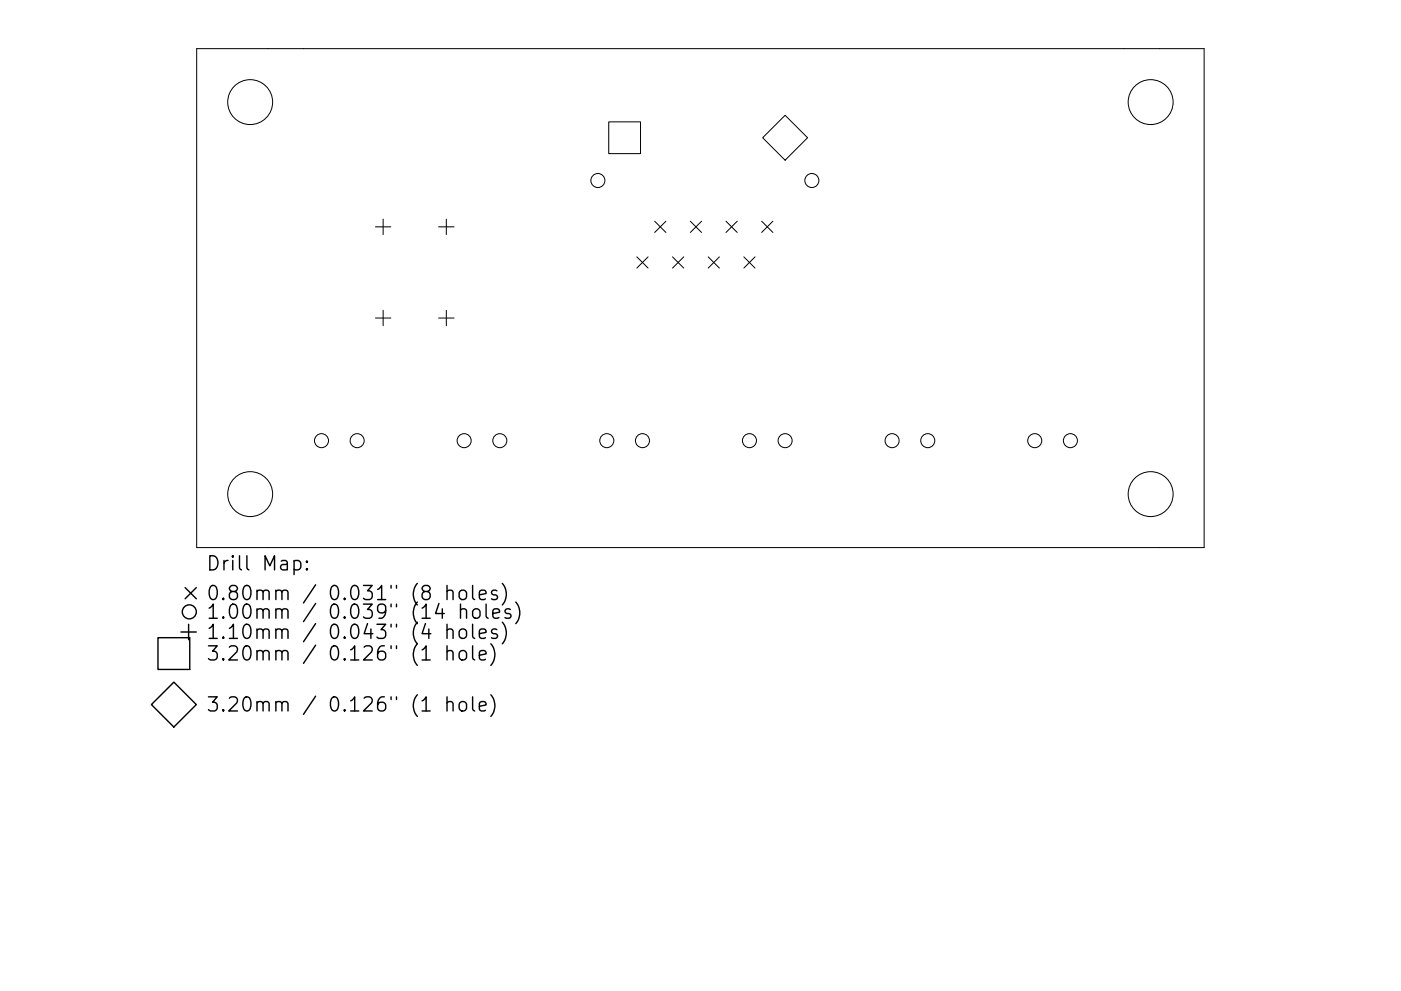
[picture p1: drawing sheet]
<svg xmlns="http://www.w3.org/2000/svg" width="297mm" height="210mm" viewBox="0 0 297 210" stroke-linecap="round" stroke-linejoin="round" font-family="sans-serif">
<defs><g id="words">
<g font-size="4.2">
<text x="43.6" y="121.1">Drill Map:</text>
<text x="43.6" y="127.4">0.80mm / 0.031&quot; (8 holes)</text>
<text x="43.6" y="131.3">1.00mm / 0.039&quot; (14 holes)</text>
<text x="43.6" y="135.6">1.10mm / 0.043&quot; (4 holes)</text>
<text x="43.6" y="140.2">3.20mm / 0.126&quot; (1 hole)</text>
<text x="43.6" y="151">3.20mm / 0.126&quot; (1 hole)</text>
</g>
</g></defs>
<g fill="none" stroke="#000" stroke-width=".21">
<path d="M41.7 10.3h213.6v105.9h-213.6zM129.1 25.9h6.7v6.7h-6.7zM161.7 29.2l4.8-4.7 4.7 4.7-4.7 4.8zM79.6 48.1h3.3M81.2 46.5v3.3M93 48.1h3.3M94.6 46.5v3.3M135 54.5l2.4 2.4M137.4 54.5l-2.4 2.4M138.8 46.9l2.4 2.4M141.2 46.9l-2.4 2.4M142.6 54.5l2.4 2.4"/>
<path d="M145 54.5l-2.4 2.4M146.4 46.9l2.3 2.4M148.7 46.9l-2.3 2.4M150.1 54.5l2.4 2.4M152.5 54.5l-2.4 2.4M153.9 46.9l2.4 2.4M156.3 46.9l-2.4 2.4M157.7 54.5l2.4 2.4M160.1 54.5l-2.4 2.4M161.5 46.9l2.4 2.4M163.9 46.9l-2.4 2.4M79.6 67.5h3.3"/>
<path d="M81.2 65.8v3.3M93 67.5h3.3M94.6 65.8v3.3"/>
<circle cx="53" cy="21.7" r="4.8"/>
<circle cx="126.8" cy="38.3" r="1.49"/>
<circle cx="172.1" cy="38.3" r="1.49"/>
<circle cx="244" cy="21.7" r="4.8"/>
<circle cx="68.2" cy="93.5" r="1.49"/>
<circle cx="75.7" cy="93.5" r="1.49"/>
<circle cx="98.4" cy="93.5" r="1.49"/>
<circle cx="106" cy="93.5" r="1.49"/>
<circle cx="128.7" cy="93.5" r="1.49"/>
<circle cx="136.2" cy="93.5" r="1.49"/>
<circle cx="158.9" cy="93.5" r="1.49"/>
<circle cx="166.5" cy="93.5" r="1.49"/>
<circle cx="189.1" cy="93.5" r="1.49"/>
<circle cx="196.7" cy="93.5" r="1.49"/>
<circle cx="219.4" cy="93.5" r="1.49"/>
<circle cx="226.9" cy="93.5" r="1.49"/>
<circle cx="53" cy="104.8" r="4.8"/>
<circle cx="244" cy="104.8" r="4.8"/>
</g>
<g fill="none" stroke="#000" stroke-width=".3">
<path d="M62.3 119.1l.9-.2 .6 .6v.8l-.3 .5-.3 .1-.9-.1M65.1 119.1l.1 .1-.1 .1-.2-.1 .2-.1v.2M33.5 135.3h6.7v6.7h-6.7zM38.4 134.1h3.2M39.2 124.7l2.4 2.3M40 132.5v3.2M41.6 124.7l-2.4 2.3M65.1 120.6l.1 .2-.1 .1-.2-.1 .2-.2v.3M94.8 125.5a.74 .74 0 0 1 1.3 .1v1.6M94.8 133.7a.74 .74 0 0 1 1.3 .2v1.5M94.8 138.3a.74 .74 0 0 1 1.3 .1v1.6M94.8 124.2v3"/>
<path d="M94.8 132.4v3M94.8 137v3M97.5 125.5a.81 .81 0 0 1 .8-.3 .81 .81 0 0 1 .6 .6v.8a.81 .81 0 0 1-.8 .6 .81 .81 0 0 1-.8-.6v-.8zM97.5 133.7a.81 .81 0 0 1 .8-.3 .81 .81 0 0 1 .6 .6v.9a.81 .81 0 0 1-.8 .6 .81 .81 0 0 1-.8-.6v-.9zM97.5 138.3a.81 .81 0 0 1 .8-.3 .81 .81 0 0 1 .6 .6v.8a.81 .81 0 0 1-.8 .6 .81 .81 0 0 1-.8-.6v-.8zM97.6 129.5a.74 .74 0 0 1 1.3 .1v1.6M97.6 128.2v3M100.2 124.2v2.6l.4 .4M100.2 132.4v2.6l.4 .4M100.2 137v2.6l.4 .4M100.5 129.3a.81 .81 0 0 1 1.3 .4v.9a.81 .81 0 0 1-.8 .6 .81 .81 0 0 1-.8-.6v-.9zM101.6 126.2l1.5-.3-.2-.5-.8-.2-.5 .4v1.2l.2 .3 .3 .1 .8-.1"/>
<path d="M101.6 134.4l1.5-.2-.2-.6-.8-.2-.5 .5v1.1l.2 .3 .3 .1 .8-.1M101.6 139l1.5-.3-.2-.5-.8-.2-.5 .4v1.2l.2 .3 .3 .1 .8-.1M103.1 128.2v2.5l.4 .5M104.1 136.6a3.4 3.4 0 0 1 0 4.6M104.5 130.2l1.4-.3-.1-.6-.9-.1-.4 .4v1.1l.1 .3 .3 .2 .9-.2M105.3 125.4l-.7-.2-.4 .4 .1 .5 1 .3 .2 .2-.2 .5-.2 .1-.9-.1M105.3 133.6l-.7-.2-.4 .5 .1 .4 1 .3 .2 .3-.2 .4-.2 .1-.9-.1M106.5 123.8a3.4 3.4 0 0 1 0 4.6M106.5 132a3.4 3.4 0 0 1 0 4.6M108.2 129.3l-.7-.1-.4 .4 .1 .4 1 .3 .1 .3-.1 .4-.3 .2-.8-.2M109.3 127.7a3.4 3.4 0 0 1 0 4.6M32.1 149.5l4.8-4.8 4.7 4.8-4.7 4.8z"/>
<path d="M89.5 140h1.7M89.5 150.8h1.7M94.8 149.1a.74 .74 0 0 1 1.3 .2v1.5M94.8 147.8v3M97.5 149.1a.81 .81 0 0 1 .8-.3 .81 .81 0 0 1 .6 .6v.9a.81 .81 0 0 1-.8 .6 .81 .81 0 0 1-.8-.6v-.9zM100.2 147.8v2.6l.4 .4M101.6 149.8l1.5-.2-.2-.6-.8-.2-.5 .5v1.1l.2 .3 .3 .1 .8-.1M104.1 147.4a3.4 3.4 0 0 1 0 4.6"/>
<circle cx="40.1" cy="129.8" r="1.49"/>
</g>
<use href="#words"/>
</svg>
